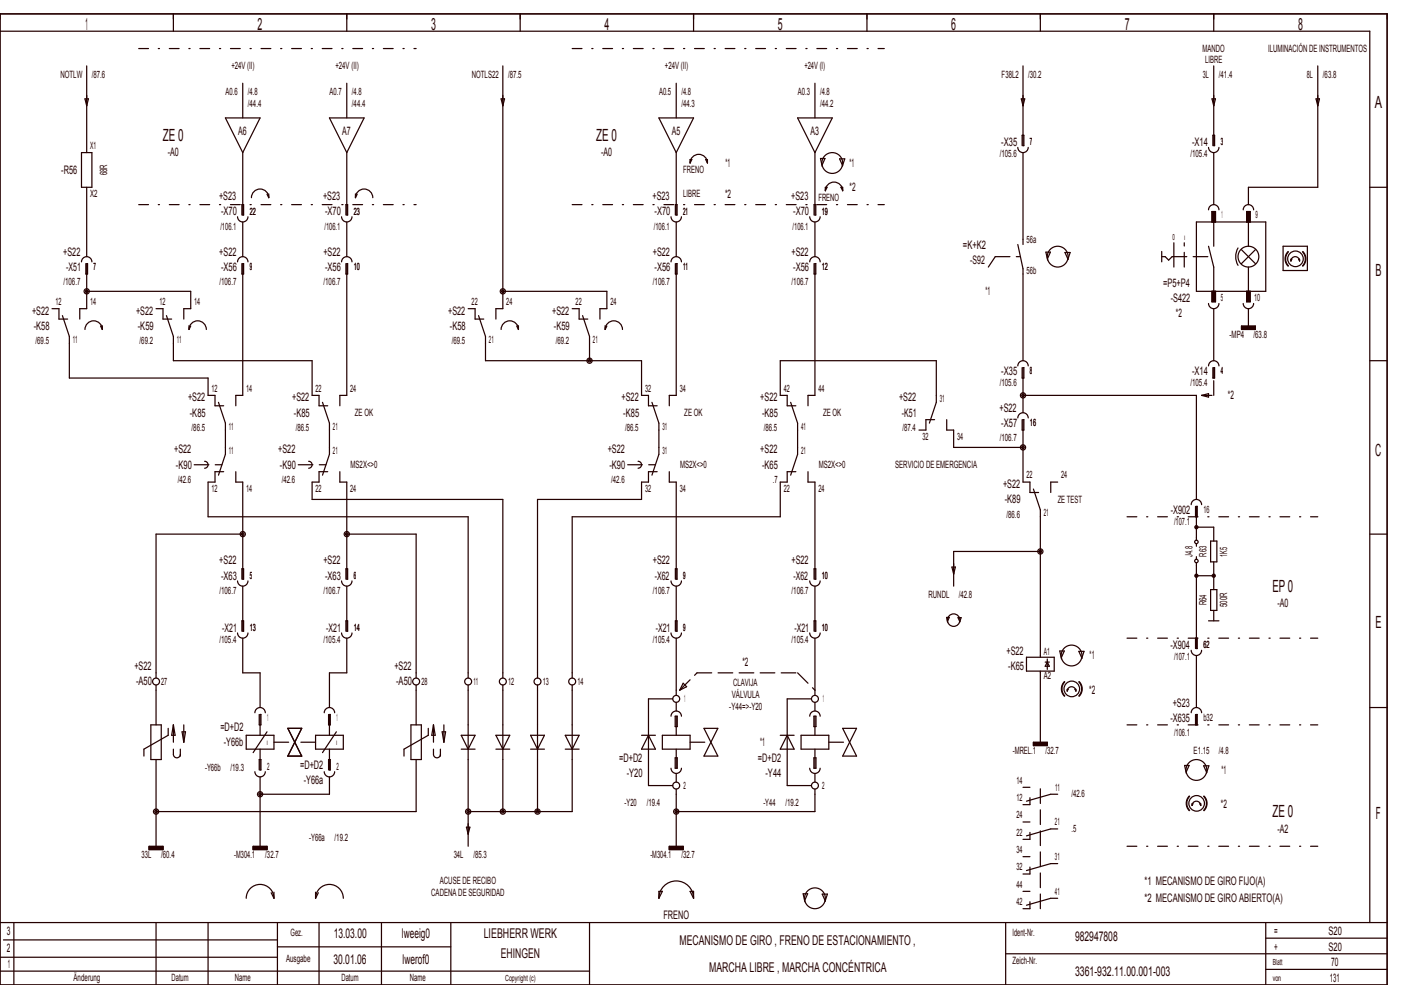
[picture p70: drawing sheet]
<svg xmlns="http://www.w3.org/2000/svg" width="404mm" height="284mm" viewBox="0 0 404 284" stroke-linecap="round" stroke-linejoin="round" font-family="sans-serif">
<defs><g id="words">
<g font-size="4.8" fill="#240000">
<text x="24.6" y="8.6">1</text>
<text x="74.3" y="8.6">2</text>
<text x="124.3" y="8.6">3</text>
<text x="174.3" y="8.6">4</text>
<text x="224.3" y="8.6">5</text>
<text x="274.3" y="8.6">6</text>
<text x="324.3" y="8.6">7</text>
<text x="374.3" y="8.6">8</text>
<text x="396.5" y="31.1">A</text>
<text x="46.9" y="40.6">ZE 0</text>
<text x="171.9" y="40.6">ZE 0</text>
<text x="396.7" y="79.6">B</text>
<text x="396.6" y="131.6">C</text>
<text x="366.9" y="170.6">EP 0</text>
<text x="396.7" y="181.1">E</text>
<text x="366.9" y="235.6">ZE 0</text>
<text x="396.8" y="236.1">F</text>
</g>
<g font-size="3.9" fill="#240000">
<text x="96.2" y="270.3">13.03.00</text>
<text x="115.9" y="270.3">lweeig0</text>
<text x="139.5" y="270.3">LIEBHERR WERK</text>
<text x="196" y="272.3">MECANISMO DE GIRO , FRENO DE ESTACIONAMIENTO ,</text>
<text x="310" y="271.3">982947808</text>
<text x="96.2" y="277.8">30.01.06</text>
<text x="116.1" y="277.8">lwerof0</text>
<text x="144.4" y="276.3">EHINGEN</text>
<text x="204.5" y="280.3">MARCHA LIBRE , MARCHA CONCÉNTRICA</text>
<text x="310" y="281.3">3361­932.11.00.001­003</text>
</g>
<g font-size="3.4" fill="#240000">
<text x="68.7" y="38.9">A6</text>
<text x="98.7" y="38.9">A7</text>
<text x="193.7" y="38.9">A5</text>
<text x="233.7" y="38.9">A3</text>
<text x="48.4" y="45.1">­A0</text>
<text x="173.4" y="45.1">­A0</text>
<text x="288.7" y="42.1">­X35</text>
<text x="343.7" y="42.1">­X14</text>
<text x="17.7" y="50.1">­R56</text>
<text x="209.2" y="48.1">*1</text>
<text x="245" y="48.1">*1</text>
<text x="63.2" y="57.7">+S23</text>
<text x="93.2" y="57.7">+S23</text>
<text x="188.2" y="57.7">+S23</text>
<text x="209.1" y="57.1">*2</text>
<text x="228.2" y="57.7">+S23</text>
<text x="245" y="55.1">*2</text>
<text x="63.7" y="62.1">­X70</text>
<text x="93.7" y="62.1">­X70</text>
<text x="188.7" y="62.1">­X70</text>
<text x="228.7" y="62.1">­X70</text>
<text x="277.7" y="71.7">=K+K2</text>
<text x="18.2" y="73.7">+S22</text>
<text x="63.2" y="73.7">+S22</text>
<text x="93.2" y="73.7">+S22</text>
<text x="188.2" y="73.7">+S22</text>
<text x="228.2" y="73.7">+S22</text>
<text x="279.8" y="76.1">­S92</text>
<text x="19.1" y="78.1">­X51</text>
<text x="63.7" y="78.1">­X56</text>
<text x="93.7" y="78.1">­X56</text>
<text x="188.7" y="78.1">­X56</text>
<text x="228.7" y="78.1">­X56</text>
<text x="335.4" y="82.7">=P5+P4</text>
<text x="284.2" y="85.1">*1</text>
<text x="337.6" y="87.1">­S422</text>
<text x="9.2" y="90.7">+S22</text>
<text x="9.7" y="95.1">­K58</text>
<text x="39.2" y="90.7">+S22</text>
<text x="39.7" y="95.1">­K59</text>
<text x="129.2" y="90.7">+S22</text>
<text x="129.7" y="95.1">­K58</text>
<text x="159.2" y="90.7">+S22</text>
<text x="159.7" y="95.1">­K59</text>
<text x="339.1" y="91.3">*2</text>
<text x="288.7" y="108.1">­X35</text>
<text x="343.7" y="108.1">­X14</text>
<text x="54.2" y="115.7">+S22</text>
<text x="84.2" y="115.7">+S22</text>
<text x="179.2" y="115.7">+S22</text>
<text x="219.2" y="115.7">+S22</text>
<text x="259.2" y="115.7">+S22</text>
<text x="288.2" y="118.7">+S22</text>
<text x="354.1" y="115.1">*2</text>
<text x="54.7" y="120.1">­K85</text>
<text x="84.7" y="120.1">­K85</text>
<text x="179.7" y="120.1">­K85</text>
<text x="219.7" y="120.1">­K85</text>
<text x="260.1" y="120.1">­K51</text>
<text x="288.7" y="123.1">­X57</text>
<text x="50.2" y="130.7">+S22</text>
<text x="80.2" y="130.7">+S22</text>
<text x="175.2" y="130.7">+S22</text>
<text x="219.2" y="130.7">+S22</text>
<text x="50.7" y="135.1">­K90</text>
<text x="80.7" y="135.1">­K90</text>
<text x="175.7" y="135.1">­K90</text>
<text x="219.7" y="135.1">­K65</text>
<text x="289.2" y="140.7">+S22</text>
<text x="289.7" y="145.1">­K89</text>
<text x="337.6" y="148.1">­X902</text>
<text x="63.2" y="162.7">+S22</text>
<text x="63.7" y="167.1">­X63</text>
<text x="93.2" y="162.7">+S22</text>
<text x="93.7" y="167.1">­X63</text>
<text x="188.2" y="162.7">+S22</text>
<text x="188.8" y="167.1">­X62</text>
<text x="228.2" y="162.7">+S22</text>
<text x="228.8" y="167.1">­X62</text>
<text x="368.4" y="175.1">­A0</text>
<text x="64.1" y="182.1">­X21</text>
<text x="94.1" y="182.1">­X21</text>
<text x="189.1" y="182.1">­X21</text>
<text x="229.1" y="182.1">­X21</text>
<text x="290.2" y="188.7">+S22</text>
<text x="314.2" y="190.1">*1</text>
<text x="337.5" y="187.1">­X904</text>
<text x="38.7" y="193.2">+S22</text>
<text x="39.2" y="197.6">­A50</text>
<text x="113.7" y="193.2">+S22</text>
<text x="114.2" y="197.6">­A50</text>
<text x="214.1" y="192.1">*2</text>
<text x="290.7" y="193.1">­K65</text>
<text x="314.1" y="200.1">*2</text>
<text x="338.2" y="203.7">+S23</text>
<text x="337.5" y="208.1">­X635</text>
<text x="63.5" y="210.7">=D+D2</text>
<text x="64.5" y="215.1">­Y66b</text>
<text x="219.2" y="215.1">*1</text>
<text x="86.5" y="221.7">=D+D2</text>
<text x="178.5" y="219.7">=D+D2</text>
<text x="218.5" y="219.7">=D+D2</text>
<text x="87.6" y="226.1">­Y66a</text>
<text x="180.7" y="224.1">­Y20</text>
<text x="220.7" y="224.1">­Y44</text>
<text x="352.2" y="223.1">*1</text>
<text x="352.1" y="233.1">*2</text>
<text x="368.4" y="240.1">­A2</text>
<text x="330" y="255.1">*1 MECANISMO DE GIRO FIJO(A)</text>
<text x="330" y="260.1">*2 MECANISMO DE GIRO ABIERTO(A)</text>
<text x="2" y="269.6">3</text>
<text x="191.3" y="265.1">FRENO</text>
<text x="367.5" y="269.6">=</text>
<text x="383.1" y="269.6">S20</text>
<text x="2" y="274.6">2</text>
<text x="367.5" y="274.1">+</text>
<text x="383.1" y="274.1">S20</text>
<text x="2.2" y="279.1">1</text>
<text x="383.9" y="278.6">70</text>
<text x="383.5" y="283.1">131</text>
</g>
<g font-size="2.9" fill="#240000">
<text x="346.8" y="14.9">MANDO</text>
<text x="365.7" y="14.9">ILUMINACIÓN DE INSTRUMENTOS</text>
<text x="17.4" y="22.4">NOTLW</text>
<text x="26.5" y="22.4">/87.6</text>
<text x="66.7" y="19.9">+24V (II)</text>
<text x="96.7" y="19.9">+24V (II)</text>
<text x="136.1" y="22.4">NOTLS22</text>
<text x="146.5" y="22.4">/87.5</text>
<text x="191.7" y="19.9">+24V (II)</text>
<text x="231.9" y="19.9">+24V (I)</text>
<text x="288.8" y="22.4">F38L2</text>
<text x="296.5" y="22.4">/30.2</text>
<text x="346.8" y="22.4">3L</text>
<text x="347.6" y="18.3">LIBRE</text>
<text x="351.5" y="22.4">/41.4</text>
<text x="376.8" y="22.4">8L</text>
<text x="381.5" y="22.4">/63.8</text>
<text x="65" y="27.4">A0.6</text>
<text x="71.5" y="27.4">/4.8</text>
<text x="95" y="27.4">A0.7</text>
<text x="101.5" y="27.4">/4.8</text>
<text x="190" y="27.4">A0.5</text>
<text x="196.5" y="27.4">/4.8</text>
<text x="230" y="27.4">A0.3</text>
<text x="236.5" y="27.4">/4.8</text>
<text x="71.5" y="30.9">/44.4</text>
<text x="101.5" y="30.9">/44.4</text>
<text x="196.5" y="30.9">/44.3</text>
<text x="236.5" y="30.9">/44.2</text>
<text x="297" y="41.9">7</text>
<text x="352" y="41.9">3</text>
<text x="26" y="43">X1</text>
<text x="288.3" y="45.4">/105.6</text>
<text x="343.3" y="45.4">/105.4</text>
<text x="30.9" y="50.6" transform="rotate(-90 30.9 50.6)">68R</text>
<text x="197" y="49.9">FRENO</text>
<text x="26" y="56.8">X2</text>
<text x="197" y="56.9">LIBRE</text>
<text x="236" y="57.9">FRENO</text>
<text x="72" y="61.9">22</text>
<text x="102" y="61.9">23</text>
<text x="197" y="61.9">21</text>
<text x="237" y="61.9">19</text>
<text x="352.3" y="62.9">1</text>
<text x="362.1" y="62.9">9</text>
<text x="63.6" y="66.3">/106.1</text>
<text x="93.6" y="66.3">/106.1</text>
<text x="188.6" y="66.3">/106.1</text>
<text x="228.6" y="66.3">/106.1</text>
<text x="296" y="70">56a</text>
<text x="27" y="77.9">7</text>
<text x="72" y="77.9">9</text>
<text x="102" y="77.9">10</text>
<text x="197" y="77.9">11</text>
<text x="237" y="77.9">12</text>
<text x="18.3" y="82.3">/106.7</text>
<text x="63.3" y="82.3">/106.7</text>
<text x="93.3" y="82.3">/106.7</text>
<text x="188.3" y="82.3">/106.7</text>
<text x="228.3" y="82.3">/106.7</text>
<text x="296" y="78.9">56b</text>
<text x="16" y="88">12</text>
<text x="26" y="88">14</text>
<text x="46" y="88">12</text>
<text x="56" y="88">14</text>
<text x="136" y="88">22</text>
<text x="146" y="88">24</text>
<text x="166" y="88">22</text>
<text x="176" y="88">24</text>
<text x="352.1" y="86.9">5</text>
<text x="361.6" y="86.9">10</text>
<text x="10.3" y="99.3">/69.5</text>
<text x="21" y="98.9">11</text>
<text x="40.3" y="99.3">/69.2</text>
<text x="51" y="98.9">11</text>
<text x="130.3" y="99.3">/69.5</text>
<text x="141" y="98.9">21</text>
<text x="160.3" y="99.3">/69.2</text>
<text x="171" y="98.9">21</text>
<text x="354.6" y="97.4">­MP4</text>
<text x="361.5" y="97.4">/63.8</text>
<text x="297" y="107.9">8</text>
<text x="352" y="107.9">4</text>
<text x="61" y="113">12</text>
<text x="71" y="113">14</text>
<text x="91" y="113">22</text>
<text x="101" y="113">24</text>
<text x="186" y="113">32</text>
<text x="196" y="113">34</text>
<text x="226" y="113">42</text>
<text x="236" y="113">44</text>
<text x="288.3" y="111.4">/105.6</text>
<text x="343.3" y="111.4">/105.4</text>
<text x="102.3" y="119.9">ZE OK</text>
<text x="197.3" y="119.9">ZE OK</text>
<text x="237.3" y="119.9">ZE OK</text>
<text x="271" y="115.9">31</text>
<text x="55.3" y="124.3">/86.5</text>
<text x="66" y="123.9">11</text>
<text x="85.3" y="124.3">/86.5</text>
<text x="96" y="123.9">21</text>
<text x="180.3" y="124.3">/86.5</text>
<text x="191" y="123.9">31</text>
<text x="220.3" y="124.3">/86.5</text>
<text x="231" y="123.9">41</text>
<text x="260.3" y="124.3">/87.4</text>
<text x="297" y="122.9">16</text>
<text x="66" y="130.9">11</text>
<text x="96" y="130.9">21</text>
<text x="191" y="130.9">31</text>
<text x="231" y="130.9">21</text>
<text x="266" y="126.8">32</text>
<text x="276" y="126.8">34</text>
<text x="288.3" y="127.3">/106.7</text>
<text x="101.1" y="134.9">MS2X&lt;&gt;0</text>
<text x="196.1" y="134.9">MS2X&lt;&gt;0</text>
<text x="236.1" y="134.9">MS2X&lt;&gt;0</text>
<text x="258.1" y="134.9">SERVICIO DE EMERGENCIA</text>
<text x="296" y="138">22</text>
<text x="306" y="138">24</text>
<text x="51.3" y="139.3">/42.6</text>
<text x="61" y="141.8">12</text>
<text x="71" y="141.8">14</text>
<text x="81.3" y="139.3">/42.6</text>
<text x="91" y="141.8">22</text>
<text x="101" y="141.8">24</text>
<text x="176.3" y="139.3">/42.6</text>
<text x="186" y="141.8">32</text>
<text x="196" y="141.8">34</text>
<text x="222.9" y="139.3">.7</text>
<text x="226" y="141.8">22</text>
<text x="236" y="141.8">24</text>
<text x="290.3" y="149.3">/86.6</text>
<text x="301" y="148.9">21</text>
<text x="305" y="144.9">ZE TEST</text>
<text x="347" y="147.9">16</text>
<text x="338.6" y="151.4">/107.1</text>
<text x="343.9" y="160.6" transform="rotate(-90 343.9 160.6)">J4.8</text>
<text x="347.9" y="160.5" transform="rotate(-90 347.9 160.5)">R63</text>
<text x="353.9" y="160.5" transform="rotate(-90 353.9 160.5)">1K5</text>
<text x="72" y="166.9">5</text>
<text x="102" y="166.9">6</text>
<text x="197" y="166.9">9</text>
<text x="237" y="166.9">10</text>
<text x="63.3" y="171.3">/106.7</text>
<text x="93.3" y="171.3">/106.7</text>
<text x="188.3" y="171.3">/106.7</text>
<text x="228.3" y="171.3">/106.7</text>
<text x="267.8" y="172.4">RUNDL</text>
<text x="276.5" y="172.4">/42.8</text>
<text x="347.9" y="174.5" transform="rotate(-90 347.9 174.5)">R64</text>
<text x="353.9" y="175.1" transform="rotate(-90 353.9 175.1)">500R</text>
<text x="63.3" y="185.4">/105.4</text>
<text x="72" y="181.9">13</text>
<text x="93.3" y="185.4">/105.4</text>
<text x="102" y="181.9">14</text>
<text x="188.3" y="185.4">/105.4</text>
<text x="197" y="181.9">9</text>
<text x="228.3" y="185.4">/105.4</text>
<text x="237" y="181.9">10</text>
<text x="301" y="189">A1</text>
<text x="338.6" y="190.4">/107.1</text>
<text x="347" y="186.9">62</text>
<text x="46.5" y="197.4">27</text>
<text x="121.5" y="197.4">28</text>
<text x="136.5" y="197.4">11</text>
<text x="146.5" y="197.4">12</text>
<text x="156.5" y="197.4">13</text>
<text x="166.5" y="197.4">14</text>
<text x="211.4" y="197.9">CLAVIJA</text>
<text x="301" y="195.8">A2</text>
<text x="197.3" y="202.4">1</text>
<text x="211" y="201.3">VÁLVULA</text>
<text x="237.3" y="202.4">1</text>
<text x="77" y="207.9">1</text>
<text x="97" y="207.9">1</text>
<text x="210.3" y="204.7">­Y44=&gt;­Y20</text>
<text x="347" y="207.9">b32</text>
<text x="338.6" y="212.3">/106.1</text>
<text x="77" y="221.9">2</text>
<text x="97" y="221.9">2</text>
<text x="292.1" y="217.4">­MREL.1</text>
<text x="301.5" y="217.4">/32.7</text>
<text x="344.2" y="217.4">E1.15</text>
<text x="351.5" y="217.4">/4.8</text>
<text x="59.1" y="222.4">­Y66b</text>
<text x="66.5" y="222.4">/19.3</text>
<text x="197.1" y="227.4">2</text>
<text x="237.1" y="227.4">2</text>
<text x="293.1" y="226">14</text>
<text x="304.3" y="228">11</text>
<text x="180.1" y="232.4">­Y20</text>
<text x="186.5" y="232.4">/19.4</text>
<text x="220.1" y="232.4">­Y44</text>
<text x="226.5" y="232.4">/19.2</text>
<text x="293.1" y="231">12</text>
<text x="309" y="229.9">/42.6</text>
<text x="293.1" y="236">24</text>
<text x="304.2" y="238">21</text>
<text x="309" y="239.9">.5</text>
<text x="89.1" y="242.4">­Y66a</text>
<text x="96.5" y="242.4">/19.2</text>
<text x="293.1" y="241">22</text>
<text x="293.1" y="246">34</text>
<text x="40.8" y="247.4">33L</text>
<text x="46.5" y="247.4">/60.4</text>
<text x="67.6" y="247.4">­M304.1</text>
<text x="76.5" y="247.4">/32.7</text>
<text x="130.8" y="247.4">34L</text>
<text x="136.5" y="247.4">/85.3</text>
<text x="187.6" y="247.4">­M304.1</text>
<text x="196.5" y="247.4">/32.7</text>
<text x="293.1" y="251">32</text>
<text x="304.2" y="248">31</text>
<text x="126.8" y="254.9">ACUSE DE RECIBO</text>
<text x="293.1" y="256">44</text>
<text x="304.2" y="258">41</text>
<text x="124.4" y="258.3">CADENA DE SEGURIDAD</text>
<text x="293.1" y="261">42</text>
<text x="83.8" y="269.9">Gez.</text>
<text x="292" y="269.9">Ident­Nr.</text>
<text x="82.5" y="277.4">Ausgabe</text>
<text x="292" y="277.9">Zeich­Nr.</text>
<text x="21.2" y="282.9">Änderung</text>
<text x="49.5" y="282.9">Datum</text>
<text x="67.7" y="282.9">Name</text>
<text x="98.5" y="282.9">Datum</text>
<text x="118.2" y="282.9">Name</text>
</g>
<g font-size="2.4" fill="#240000">
<text x="338.1" y="69.3">0</text>
<text x="367" y="278.3">Blatt</text>
<text x="145.7" y="282.8">Copyright (c)</text>
<text x="367" y="282.8">von</text>
</g>
<g font-size="1.8" fill="#240000">
<text x="341.4" y="69.3">I</text>
<text x="76.9" y="214.8">I</text>
<text x="96.9" y="214.8">I</text>
</g>
</g></defs>
<g fill="none" stroke="#240000" stroke-width=".35">
<path d="M0 4h400v280h-400zM0 9h395v257M25 19v25M50 4v5M100 4v5M145 19v70h-2v3M150 4v5M200 4v5M250 4v5M295 19v23h.2v-3h-.5v3M300 4v5M350 4v5"/>
<path d="M350 19v23h.2v-3h-.5v3M380 19v35h-20v5M24.5 28.5h1l-.5 2zM65 34h10l-5 10zM70 24v10M95 34h10l-5 10zM100 24v10M144.5 28.5h1l-.5 2zM190 34h10l-5 10zM195 24v10M230 34h10l-5 10zM235 24v10"/>
<path d="M294.5 28.5h1l-.5 2zM349.5 28.5h1l-.5 2zM379.5 28.5h1l-.5 2zM23.5 44h3v10h-3zM25 54v20M70 44v18h.3v-3h-.6v3M72.5 57a2.5 2.5 0 0 1 2.5-2.5 2.5 2.5 0 0 1 2.5 2.5M77 56l.5 1M77.5 55.9v1.1M100 44v18h.2v-3h-.5v3M102.5 57a2.5 2.5 0 0 1 2.5-2.5 2.5 2.5 0 0 1 2.5 2.5M102.5 55.9v1.1"/>
<path d="M103 56l-.5 1M195 44v18h.3v-3h-.6v3M199 47a2.5 2.5 0 0 1 2.5-2.5 2.5 2.5 0 0 1 2.5 2.5M199 46h.5l-.5 1zM203.5 46h.5v1zM235 44v18h.3v-3h-.5v3M237.1 47.5l.8-1.8h-1.3l.5 2.3M238 55a2.5 2.5 0 0 1 2.5-2.5 2.5 2.5 0 0 1 2.5 2.5M238 54h.5l-.5 1zM242.5 54h.5v1zM243 47.8l-.9-2h1.5l-.7 2.1M293.5 42.5a1.5 1.5 0 0 0 1.5 1.5 1.5 1.5 0 0 0 1.5-1.5"/>
<path d="M295 44v26.5M348.5 42.5a1.5 1.5 0 0 0 1.5 1.5 1.5 1.5 0 0 0 1.5-1.5M350 44v15M395 54h5M23.5 75.5a1.5 1.5 0 0 1 1.5-1.5 1.5 1.5 0 0 1 1.5 1.5M24.8 76v3h.4v-3h-.2v13h-2v3M68.5 62.5a1.5 1.5 0 0 0 1.5 1.5 1.5 1.5 0 0 0 1.5-1.5M68.5 75.5a1.5 1.5 0 0 1 1.5-1.5 1.5 1.5 0 0 1 1.5 1.5M69.7 76v3h.6v-3h-.3v38h-2v3M70 64v10M98.5 62.5a1.5 1.5 0 0 0 1.5 1.5 1.5 1.5 0 0 0 1.5-1.5M98.5 75.5a1.5 1.5 0 0 1 1.5-1.5 1.5 1.5 0 0 1 1.5 1.5"/>
<path d="M99.7 76v3h.5v-3h-.2v38h-2v3M100 64v10M193.5 75.5a1.5 1.5 0 0 1 1.5-1.5 1.5 1.5 0 0 1 1.5 1.5M193.5 62.5a1.5 1.5 0 0 0 1.5 1.5 1.5 1.5 0 0 0 1.5-1.5M194.7 76v3h.6v-3h-.3v38h-2v3M195 64v10M233.5 75.5a1.5 1.5 0 0 1 1.5-1.5 1.5 1.5 0 0 1 1.5 1.5M233.5 62.5a1.5 1.5 0 0 0 1.5 1.5 1.5 1.5 0 0 0 1.5-1.5M234.8 76v3h.5v-3h-.3v38h-2v3M235 64v10M287 74l-2 3M293.5 70.5l1.5 7v26.5"/>
<path d="M302.1 74.5l.8-1.8h-1.3l.5 2.3M308 74.8l-.9-2h1.5l-.7 2.1M335 72.5v3M338.5 70v7M345 64h20v20h-20zM348.5 60.5a1.5 1.5 0 0 1 1.5-1.5 1.5 1.5 0 0 1 1.5 1.5M348.5 71l1.5 6v7M349.5 64v-3h1v3M350 64v7M357 71.5a5 5 0 0 0 0 5M358 72l4 4M358.5 60.5a1.5 1.5 0 0 1 1.5-1.5 1.5 1.5 0 0 1 1.5 1.5"/>
<path d="M359.5 64v-3h1v3M360 64v7M360 77v7M362 72l-4 4M370 71h7v7h-7zM371.4 72.5a3 3 0 0 0 0 4.3M371.6 72.6a2.85 2.85 0 0 0 0 4M372.3 75.3a1.25 1.25 0 0 1 1.2-1.3 1.25 1.25 0 0 1 1.2 1.3M372.3 74.8h.2l-.2 .5zM374.5 74.8h.2v.5zM375.6 72.6a2.85 2.85 0 0 1 0 4M375.7 72.5a3 3 0 0 1 0 4.3"/>
<path d="M15 89h2v3h2.5M18 91l2 6v12h40v5h2v3h2.5M24.5 95a2.5 2.5 0 0 1 2.5-2.5 2.5 2.5 0 0 1 2.5 2.5M25 84h30v5h-2v3M29 94l.5 1M29.5 93.9v1.1M45 89h2v3h2.5M48 91l2 6v7h40v10h2v3h2.5M54.5 95a2.5 2.5 0 0 1 2.5-2.5 2.5 2.5 0 0 1 2.5 2.5M54.5 93.9v1.1M55 94l-.5 1M135 89h2v3h2.5"/>
<path d="M138 91l2 6v7h45v10h2v3h2.5M144.5 95a2.5 2.5 0 0 1 2.5-2.5 2.5 2.5 0 0 1 2.5 2.5M145 84h30v5h-2v3M149 94l.5 1M149.5 93.9v1.1M165 89h2v3h2.5M168 91l2 6v7M174.5 95a2.5 2.5 0 0 1 2.5-2.5 2.5 2.5 0 0 1 2.5 2.5M174.5 93.9v1.1M175 94l-.5 1M348.5 87.5a1.5 1.5 0 0 0 1.5 1.5 1.5 1.5 0 0 0 1.5-1.5M349.5 84v3h1v-3"/>
<path d="M350 89v15M358 94h4v1h-4zM358 94.9h4M358 94.8h4M358 94.7h4M358 94.6h4M358 94.5h4M358 94.4h4M358 94.3h4M358 94.2h4M358 94.1h4M358.5 87.5a1.5 1.5 0 0 0 1.5 1.5 1.5 1.5 0 0 0 1.5-1.5"/>
<path d="M359.5 84v3h1v-3M360 89v5M63 116l2 6v9l-2 6M93 116l2 6v9l-2 6M188 116l2 6v9l-2 6M228 116l2 6v9l-2 6M229.5 117h-2.5v-3h-2v-10h45v12l-2 6M293.5 105.5a1.5 1.5 0 0 1 1.5-1.5 1.5 1.5 0 0 1 1.5 1.5M294.7 106v3h.5v-3h-.2v13M295 114h50v30M346.5 114h3M346.5 114l2-.5v1z"/>
<path d="M348.5 105.5a1.5 1.5 0 0 1 1.5-1.5 1.5 1.5 0 0 1 1.5 1.5M349.7 106v3h.5v-3h-.2v3M395 104h5M59 133a1 1 0 0 1 1 1 1 1 0 0 1-1 1M64.5 136h-2.5v3h-2v10h75v46.5M68 136v3h2v28h.3v-3h-.6v3M89 133a1 1 0 0 1 1 1 1 1 0 0 1-1 1M94.5 136h-2.5v3h-2v5h55v51.5M98 136v3h2v28h.2v-3h-.5v3M184 133a1 1 0 0 1 1 1 1 1 0 0 1-1 1M189.5 136h-2.5v3h-2v5h-30v51.5M193 136v3h2v28h.3v-3h-.6v3"/>
<path d="M229.5 136h-2.5v3h-2v10h-60v46.5M233 136v3h2v28h.3v-3h-.5v3M269.5 121h-2.5v3h-2M273 121v3h2v5h20M293.5 120.5a1.5 1.5 0 0 1 1.5-1.5 1.5 1.5 0 0 1 1.5 1.5M294.7 121v3h.5v-3h-.2v18h2v3h2.5M305 139h-2v3M70 154h-25v41.5M100 154h20v41.5M298 141l2 6v42.5M300 159h-25v10M343.5 145.5a1.5 1.5 0 0 1 1.5-1.5 1.5 1.5 0 0 1 1.5 1.5"/>
<path d="M344.7 146v3h.5v-3h-.2v9.8M345 156.8v.7M345 152h5v4M349.1 156h1.8v6h-1.8zM395 154h5M68.5 167.5a1.5 1.5 0 0 0 1.5 1.5 1.5 1.5 0 0 0 1.5-1.5M70 169v13h.3v-3h-.6v3M98.5 167.5a1.5 1.5 0 0 0 1.5 1.5 1.5 1.5 0 0 0 1.5-1.5M100 169v13h.2v-3h-.5v3M193.5 167.5a1.5 1.5 0 0 0 1.5 1.5 1.5 1.5 0 0 0 1.5-1.5M195 169v13h.3v-3h-.6v3M233.5 167.5a1.5 1.5 0 0 0 1.5 1.5 1.5 1.5 0 0 0 1.5-1.5"/>
<path d="M235 169v13h.3v-3h-.5v3M273.3 179.1l.4-1.1h-.7l.3 1.4M274.5 163.5h1l-.5 2zM276.8 179.3l-.5-1.2h.9l-.5 1.2M345 160.5v.8M345 162.3v24.7h.2v-3h-.5v3M345 166h5M348.5 179h3M349.1 170h1.8v6h-1.8zM350 162v8M350 176v3M45 197.5v11.5"/>
<path d="M68.5 182.5a1.5 1.5 0 0 0 1.5 1.5 1.5 1.5 0 0 0 1.5-1.5M70 184v10h5v10M98.5 182.5a1.5 1.5 0 0 0 1.5 1.5 1.5 1.5 0 0 0 1.5-1.5M100 184v10h-5v10M120 197.5v11.5M135 197.5v46.5M145 197.5v36.5M155 197.5v36.5M165 197.5v36.5h-30M193.5 182.5a1.5 1.5 0 0 0 1.5 1.5 1.5 1.5 0 0 0 1.5-1.5M195 184v16.5M197 197l1 1-2 1z"/>
<path d="M233.5 182.5a1.5 1.5 0 0 0 1.5 1.5 1.5 1.5 0 0 0 1.5-1.5M235 184v16.5M296 189.5h8v4h-8zM300 193.5v20.5M301.4 190.9h1.2M302 190v3M302 190.9l.6 1.2h-1.2zM306.1 189.5l.8-1.8h-1.3l.5 2.3M306.9 196.5a3 3 0 0 0 0 4.3M307.1 196.6a2.85 2.85 0 0 0 0 4M307.7 199.3a1.25 1.25 0 0 1 1.3-1.3 1.25 1.25 0 0 1 1.2 1.3M307.7 198.8h.3l-.3 .5z"/>
<path d="M310 198.8h.2v.5zM311.1 196.6a2.85 2.85 0 0 1 0 4M311.2 196.5a3 3 0 0 1 0 4.3M312 189.8l-.9-2h1.5l-.7 2.1M343.5 187.5a1.5 1.5 0 0 0 1.5 1.5 1.5 1.5 0 0 0 1.5-1.5M345 189v15M43.5 209h3v10h-3zM45 219v25M48.5 210v2l-7 4v2M50 216v1.5a1 1 0 0 0 1 1 1 1 0 0 0 1-1M50 209v5M50 209l.5 3h-1z"/>
<path d="M52 216v2M52.5 211h1l-.5 3zM53 209v5M71 212h8v4h-8zM73.5 205.5a1.5 1.5 0 0 1 1.5-1.5 1.5 1.5 0 0 1 1.5 1.5M74.8 206v3h.5v-3h-.3v6M75 216v6h.3v-3h-.5v3M77 211l-4 6M83 210h4l-4 8h4zM91 212h8v4h-8zM93.5 205.5a1.5 1.5 0 0 1 1.5-1.5 1.5 1.5 0 0 1 1.5 1.5M94.8 206v3h.4v-3h-.2v6"/>
<path d="M95 216v6h.2v-3h-.4v3M97 211l-4 6M118.5 209h3v10h-3zM120 219v15h-75M123.5 210v2l-7 4v2M125 216v1.5a1 1 0 0 0 1 1 1 1 0 0 0 1-1M125 209l.5 3h-1zM125 209v5M127 216v2M127.5 211h1l-.5 3zM128 209v5M133 212h4l-2 4z"/>
<path d="M133 216h4M143 212h4l-2 4zM143 216h4M153 212h4l-2 4zM153 216h4M163 212h4l-2 4zM163 216h4M185 212h4M187 212l2 4h-4zM191 212h8v4h-8zM193.5 206.5a1.5 1.5 0 0 1 1.5-1.5 1.5 1.5 0 0 1 1.5 1.5M194 201.5h-7v25h7"/>
<path d="M194.7 218.5h.6v3h-.6zM194.7 206.5h.6v3h-.6zM195 202.5v2.5M195 206.5v5.5M195 216v5.5M203 210h4l-4 8h4zM225 212h4M227 212l2 4h-4zM231 212h8v4h-8zM233.5 206.5a1.5 1.5 0 0 1 1.5-1.5 1.5 1.5 0 0 1 1.5 1.5M234 201.5h-7v25h7M234.7 206.5h.6v3h-.6z"/>
<path d="M234.7 218.5h.6v3h-.6zM235 202.5v2.5M235 206.5v5.5M235 216v5.5M243 210h4l-4 8h4zM298 214h4v1h-4zM298 214.9h4M298 214.8h4M298 214.7h4M298 214.6h4M298 214.5h4M298 214.4h4"/>
<path d="M298 214.3h4M298 214.2h4M298 214.1h4M343.5 205.5a1.5 1.5 0 0 1 1.5-1.5 1.5 1.5 0 0 1 1.5 1.5M344.7 206v3h.5v-3h-.2v3M395 204h5M73.5 222.5a1.5 1.5 0 0 0 1.5 1.5 1.5 1.5 0 0 0 1.5-1.5M75 224v20M93.5 222.5a1.5 1.5 0 0 0 1.5 1.5 1.5 1.5 0 0 0 1.5-1.5M95 224v5h-20M134.5 238.5h1l-.5 2zM193.5 221.5a1.5 1.5 0 0 0 1.5 1.5 1.5 1.5 0 0 0 1.5-1.5"/>
<path d="M195 223v2.5M195 227.5v16.5M233.5 221.5a1.5 1.5 0 0 0 1.5 1.5 1.5 1.5 0 0 0 1.5-1.5M235 223v2.5M235 227.5v6.5h-40M295 237h2M295 227h2M297 230v2h-2M305 229h-2l-7 2M305 239h-2l-7 2M342.1 222.5l.8-1.8h-1.3l.5 2.3M342.9 229.5a3 3 0 0 0 0 4.3"/>
<path d="M343.1 229.6a2.85 2.85 0 0 0 0 4M343.7 232.3a1.25 1.25 0 0 1 1.3-1.3 1.25 1.25 0 0 1 1.3 1.3M343.7 231.8h.3l-.3 .5zM346 231.8h.3v.5zM347.1 229.6a2.85 2.85 0 0 1 0 4M347.2 229.5a3 3 0 0 1 0 4.3M348 222.8l-.9-2h1.5l-.7 2.1M43 244h4v1h-4zM43 244.9h4M43 244.8h4M43 244.7h4M43 244.6h4"/>
<path d="M43 244.5h4M43 244.4h4M43 244.3h4M43 244.2h4M43 244.1h4M71 259a4 4 0 0 1 4-4 4 4 0 0 1 4 4M73 244h4v1h-4zM73 244.9h4M73 244.8h4M73 244.7h4M73 244.6h4M73 244.5h4"/>
<path d="M73 244.4h4M73 244.3h4M73 244.2h4M73 244.1h4M78.2 257.4l.8 1.6M79 257.2v1.8M91 259a4 4 0 0 1 4-4 4 4 0 0 1 4 4M91 257.2v1.8M91.8 257.4l-.8 1.6M190 259a5 5 0 0 1 5-5 5 5 0 0 1 5 5M190 257h1l-1 2zM193 244h4v1h-4z"/>
<path d="M193 244.9h4M193 244.8h4M193 244.7h4M193 244.6h4M193 244.5h4M193 244.4h4M193 244.3h4M193 244.2h4M193 244.1h4M199 257h1v2zM232.1 259.5l.8-1.8h-1.3l.5 2.3M238 259.8l-.9-2h1.5l-.7 2.1"/>
<path d="M295 257h2M295 247h2M297 240v2h-2M297 250v2h-2M305 259h-2l-7 2M305 249h-2l-7 2M0 276h80M0 266h400M1 271h79M4 266v18M45 266v18M60 266v18"/>
<path d="M80 266v18M80 273h50M92 266v18M110 266v18M130 266v18M170 266v18M290 266v18M290 275h110M297 260v2h-2M365 266v18M365 279.5h35M365 270.5h35"/>
<path d="M0 280h170"/>
<circle cx="240" cy="47" r="3"/>
<circle cx="305" cy="74" r="3"/>
<circle cx="360" cy="74" r="3"/>
<circle cx="373.6" cy="74.6" r="2.25"/>
<circle cx="25" cy="84" r=".75"/>
<circle cx="25" cy="84" r=".38"/>
<circle cx="145" cy="84" r=".75"/>
<circle cx="145" cy="84" r=".38"/>
<circle cx="170" cy="104" r=".75"/>
<circle cx="170" cy="104" r=".38"/>
<circle cx="295" cy="114" r=".75"/>
<circle cx="295" cy="114" r=".38"/>
<circle cx="295" cy="129" r=".75"/>
<circle cx="295" cy="129" r=".38"/>
<circle cx="70" cy="154" r=".75"/>
<circle cx="70" cy="154" r=".38"/>
<circle cx="100" cy="154" r=".75"/>
<circle cx="100" cy="154" r=".38"/>
<circle cx="300" cy="159" r=".75"/>
<circle cx="300" cy="159" r=".38"/>
<circle cx="345" cy="152" r=".45"/>
<circle cx="345" cy="156.3" r=".5"/>
<circle cx="345" cy="152" r=".22"/>
<circle cx="275" cy="178.8" r="1.8"/>
<circle cx="345" cy="166" r=".45"/>
<circle cx="345" cy="161.8" r=".5"/>
<circle cx="345" cy="166" r=".23"/>
<circle cx="350" cy="166" r=".45"/>
<circle cx="350" cy="166" r=".23"/>
<circle cx="45" cy="196.5" r="1"/>
<circle cx="120" cy="196.5" r="1"/>
<circle cx="135" cy="196.5" r="1"/>
<circle cx="145" cy="196.5" r="1"/>
<circle cx="155" cy="196.5" r="1"/>
<circle cx="165" cy="196.5" r="1"/>
<circle cx="309" cy="189" r="3"/>
<circle cx="309.1" cy="198.6" r="2.25"/>
<circle cx="195" cy="201.5" r="1"/>
<circle cx="235" cy="201.5" r="1"/>
<circle cx="45" cy="234" r=".75"/>
<circle cx="45" cy="234" r=".38"/>
<circle cx="75" cy="229" r=".75"/>
<circle cx="75" cy="229" r=".38"/>
<circle cx="135" cy="234" r=".75"/>
<circle cx="135" cy="234" r=".38"/>
<circle cx="145" cy="234" r=".75"/>
<circle cx="145" cy="234" r=".38"/>
<circle cx="155" cy="234" r=".75"/>
<circle cx="155" cy="234" r=".38"/>
<circle cx="195" cy="226.5" r="1"/>
<circle cx="195" cy="234" r=".75"/>
<circle cx="195" cy="234" r=".38"/>
<circle cx="235" cy="226.5" r="1"/>
<circle cx="345" cy="222" r="3"/>
<circle cx="345.1" cy="231.6" r="2.25"/>
<circle cx="235" cy="259" r="3"/>
</g>
<g fill="none" stroke="#240000" stroke-width=".35" stroke-dasharray="4.2 1.8">
<path d="M287 74h7M335 74h1M336 74l1 1M337 75l1-1M338 74h11M341.5 77v-7M350 114v-5M56 134h8M86 134h8M181 134h8M196 199l5-5M201 194h29"/>
<path d="M230 194l5 5M79 214h6M91 214h-6M199 214h6M239 214h6M300 262v-36"/>
</g>
<g fill="#240000" stroke="#240000" stroke-width=".35">
<path d="M349.5 61h1v3h-1z"/>
<path d="M359.5 61h1v3h-1z"/>
<path d="M359.5 84h1v3h-1z"/>
<path d="M349.5 84h1v3h-1z"/>
</g>
<path d="M40 14h80M165 14h90M40 59h80M165 59h90M325 149h55M325 184h55M325 209h55M325 244h55" fill="none" stroke="#240000" stroke-width=".35" stroke-dasharray="2.8 2.8 .4 2.8"/>
<use href="#words"/>
</svg>
